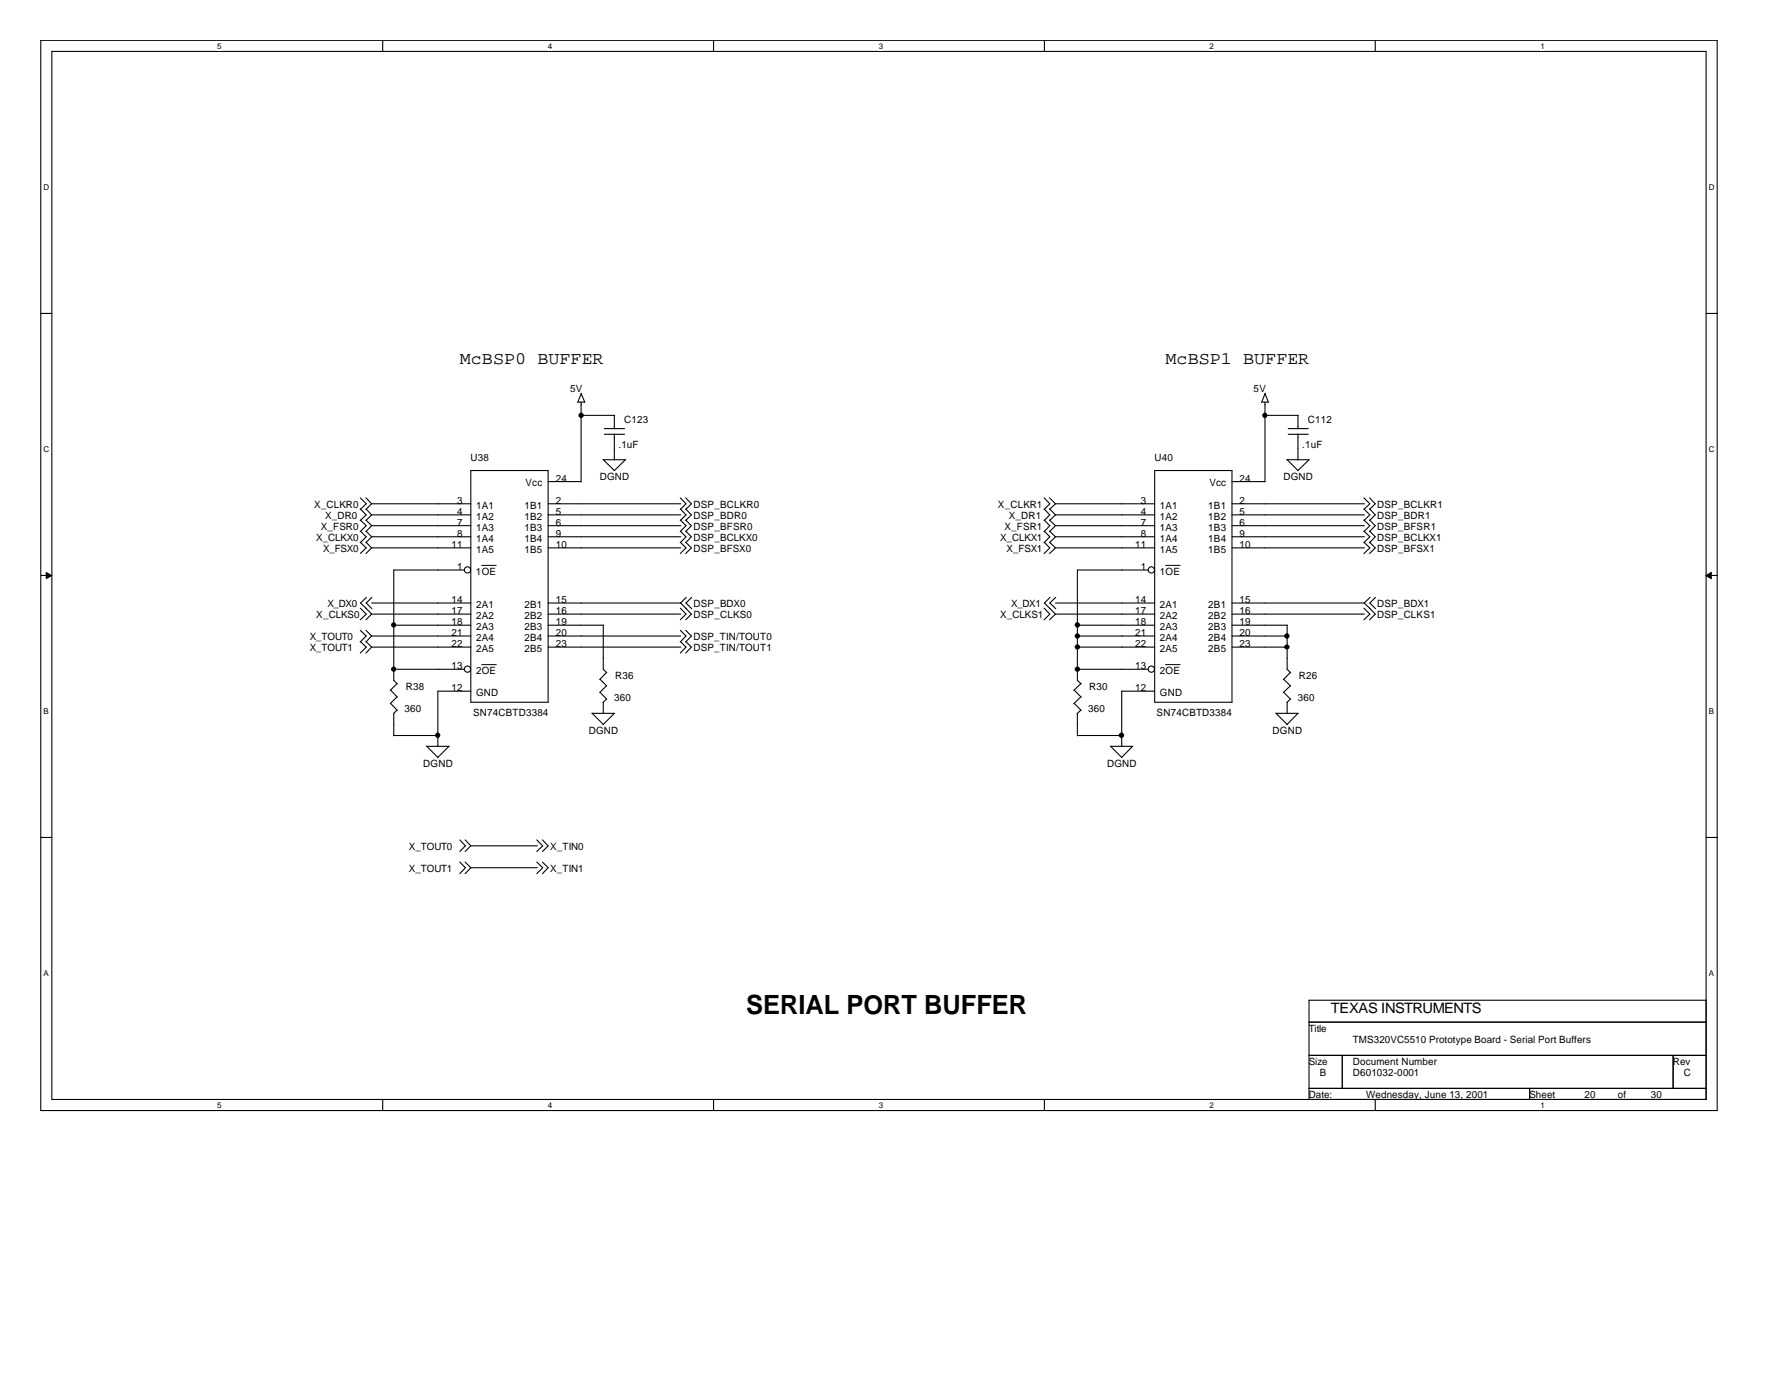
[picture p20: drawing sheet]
<svg xmlns="http://www.w3.org/2000/svg" width="279mm" height="216mm" viewBox="0 0 279 216" stroke-linecap="round" stroke-linejoin="round" font-family="sans-serif">
<defs><g id="words">
<text font-size="4.1" x="116.9" y="158.8">SERIAL PORT BUFFER</text>
<g font-size="2.8">
<text x="72" y="56.9">McBSP0 BUFFER</text>
<text x="182.5" y="56.9">McBSP1 BUFFER</text>
</g>
<text font-size="2.2" x="208.4" y="158.7">TEXAS INSTRUMENTS</text>
<g font-size="1.6">
<text x="89.3" y="61.3">5V</text>
<text x="196.3" y="61.3">5V</text>
<text x="96.9" y="70.1">.1uF</text>
<text x="97.7" y="66.2">C123</text>
<text x="204" y="70.1">.1uF</text>
<text x="204.8" y="66.2">C112</text>
<text x="73.7" y="72.2">U38</text>
<text x="82.3" y="76.2">Vcc</text>
<text x="87" y="75.4">24</text>
<text x="93.9" y="75.1">DGND</text>
<text x="180.8" y="72.2">U40</text>
<text x="189.4" y="76.2">Vcc</text>
<text x="194.1" y="75.4">24</text>
<text x="201" y="75.1">DGND</text>
<text x="49.2" y="79.5">X_CLKR0</text>
<text x="50.2" y="82.9">X_FSR0</text>
<text x="50.9" y="81.2">X_DR0</text>
<text x="71.6" y="78.9">3</text>
<text x="71.6" y="80.6">4</text>
<text x="71.6" y="82.3">7</text>
<text x="74.5" y="79.6">1A1</text>
<text x="74.5" y="81.4">1A2</text>
<text x="74.5" y="83.1">1A3</text>
<text x="82.1" y="79.6">1B1</text>
<text x="82.1" y="81.4">1B2</text>
<text x="82.1" y="83.1">1B3</text>
<text x="87" y="78.9">2</text>
<text x="87" y="80.6">5</text>
<text x="87" y="82.3">6</text>
<text x="108.6" y="79.5">DSP_BCLKR0</text>
<text x="108.6" y="82.9">DSP_BFSR0</text>
<text x="108.6" y="81.2">DSP_BDR0</text>
<text x="156.3" y="79.5">X_CLKR1</text>
<text x="157.3" y="82.9">X_FSR1</text>
<text x="158" y="81.2">X_DR1</text>
<text x="178.7" y="78.9">3</text>
<text x="178.7" y="80.6">4</text>
<text x="178.7" y="82.3">7</text>
<text x="181.7" y="79.6">1A1</text>
<text x="181.7" y="81.4">1A2</text>
<text x="181.7" y="83.1">1A3</text>
<text x="189.2" y="79.6">1B1</text>
<text x="189.2" y="81.4">1B2</text>
<text x="189.2" y="83.1">1B3</text>
<text x="194.1" y="78.9">2</text>
<text x="194.1" y="80.6">5</text>
<text x="194.1" y="82.3">6</text>
<text x="215.7" y="81.2">DSP_BDR1</text>
<text x="215.7" y="82.9">DSP_BFSR1</text>
<text x="215.7" y="79.5">DSP_BCLKR1</text>
<text x="49.5" y="84.7">X_CLKX0</text>
<text x="50.6" y="86.4">X_FSX0</text>
<text x="70.7" y="85.8">11</text>
<text x="71.6" y="89.2">1</text>
<text x="71.6" y="84">8</text>
<text x="74.5" y="84.8">1A4</text>
<text x="74.5" y="86.5">1A5</text>
<text x="82.1" y="84.8">1B4</text>
<text x="82.1" y="86.5">1B5</text>
<text x="87" y="84">9</text>
<text x="87" y="85.8">10</text>
<text x="108.6" y="86.4">DSP_BFSX0</text>
<text x="108.6" y="84.7">DSP_BCLKX0</text>
<text x="156.6" y="84.7">X_CLKX1</text>
<text x="157.6" y="86.4">X_FSX1</text>
<text x="177.8" y="85.8">11</text>
<text x="178.7" y="89.2">1</text>
<text x="178.7" y="84">8</text>
<text x="181.7" y="84.8">1A4</text>
<text x="181.7" y="86.5">1A5</text>
<text x="189.2" y="84.8">1B4</text>
<text x="189.2" y="86.5">1B5</text>
<text x="194.1" y="84">9</text>
<text x="194.1" y="85.8">10</text>
<text x="215.7" y="86.4">DSP_BFSX1</text>
<text x="215.7" y="84.7">DSP_BCLKX1</text>
<text x="51.3" y="95">X_DX0</text>
<text x="70.7" y="94.4">14</text>
<text x="74.5" y="90">1OE</text>
<text x="74.5" y="95.2">2A1</text>
<text x="82.1" y="95.2">2B1</text>
<text x="87" y="94.4">15</text>
<text x="108.6" y="95">DSP_BDX0</text>
<text x="158.4" y="95">X_DX1</text>
<text x="177.8" y="94.4">14</text>
<text x="181.7" y="90">1OE</text>
<text x="181.7" y="95.2">2A1</text>
<text x="189.2" y="95.2">2B1</text>
<text x="194.1" y="94.4">15</text>
<text x="215.7" y="95">DSP_BDX1</text>
<text x="48.5" y="100.2">X_TOUT0</text>
<text x="48.5" y="101.9">X_TOUT1</text>
<text x="49.5" y="96.7">X_CLKS0</text>
<text x="70.7" y="96.1">17</text>
<text x="70.7" y="97.9">18</text>
<text x="70.7" y="99.6">21</text>
<text x="70.7" y="101.3">22</text>
<text x="74.5" y="96.9">2A2</text>
<text x="74.5" y="98.6">2A3</text>
<text x="74.5" y="100.3">2A4</text>
<text x="82.1" y="96.9">2B2</text>
<text x="82.1" y="98.6">2B3</text>
<text x="82.1" y="100.3">2B4</text>
<text x="87" y="96.1">16</text>
<text x="87" y="97.9">19</text>
<text x="87" y="99.6">20</text>
<text x="87" y="101.3">23</text>
<text x="108.6" y="96.7">DSP_CLKS0</text>
<text x="108.6" y="101.9">DSP_TIN/TOUT1</text>
<text x="108.6" y="100.2">DSP_TIN/TOUT0</text>
<text x="156.6" y="96.7">X_CLKS1</text>
<text x="177.8" y="96.1">17</text>
<text x="177.8" y="97.9">18</text>
<text x="177.8" y="99.6">21</text>
<text x="177.8" y="101.3">22</text>
<text x="181.7" y="96.9">2A2</text>
<text x="181.7" y="98.6">2A3</text>
<text x="181.7" y="100.3">2A4</text>
<text x="189.2" y="96.9">2B2</text>
<text x="189.2" y="98.6">2B3</text>
<text x="189.2" y="100.3">2B4</text>
<text x="194.1" y="96.1">16</text>
<text x="194.1" y="97.9">19</text>
<text x="194.1" y="99.6">20</text>
<text x="194.1" y="101.3">23</text>
<text x="215.7" y="96.7">DSP_CLKS1</text>
<text x="63.5" y="108">R38</text>
<text x="70.7" y="104.8">13</text>
<text x="74.5" y="105.5">2OE</text>
<text x="74.5" y="102.1">2A5</text>
<text x="82.1" y="102.1">2B5</text>
<text x="96.4" y="106.3">R36</text>
<text x="170.6" y="108">R30</text>
<text x="177.8" y="104.8">13</text>
<text x="181.7" y="105.5">2OE</text>
<text x="181.7" y="102.1">2A5</text>
<text x="189.2" y="102.1">2B5</text>
<text x="203.4" y="106.3">R26</text>
<text x="63.4" y="111.4">360</text>
<text x="70.7" y="108.2">12</text>
<text x="74.1" y="112.1">SN74CBTD3384</text>
<text x="74.5" y="109">GND</text>
<text x="96.2" y="109.7">360</text>
<text x="170.4" y="111.4">360</text>
<text x="177.8" y="108.2">12</text>
<text x="181.1" y="112.1">SN74CBTD3384</text>
<text x="181.7" y="109">GND</text>
<text x="203.2" y="109.7">360</text>
<text x="92.2" y="114.9">DGND</text>
<text x="199.3" y="114.9">DGND</text>
<text x="66.3" y="120.1">DGND</text>
<text x="173.4" y="120.1">DGND</text>
<text x="64.1" y="133">X_TOUT0</text>
<text x="64.1" y="136.5">X_TOUT1</text>
<text x="86.1" y="133">X_TIN0</text>
<text x="86.1" y="136.5">X_TIN1</text>
<text x="205" y="161.5">Title</text>
<text x="205" y="166.7">Size</text>
<text x="211.9" y="163.2">TMS320VC5510 Prototype Board - Serial Port Buffers</text>
<text x="211.9" y="166.7">Document Number</text>
<text x="262" y="166.7">Rev</text>
<text x="205" y="171.9">Date:</text>
<text x="206.7" y="168.4">B</text>
<text x="211.9" y="168.4">D601032-0001</text>
<text x="214" y="171.9">Wednesday, June 13, 2001</text>
<text x="239.5" y="171.9">Sheet</text>
<text x="248.2" y="171.9">20</text>
<text x="253.4" y="171.9">of</text>
<text x="258.5" y="171.9">30</text>
<text x="263.7" y="168.4">C</text>
</g>
<g font-size="1.3">
<text x="34" y="7.7">5</text>
<text x="85.8" y="7.7">4</text>
<text x="137.6" y="7.7">3</text>
<text x="189.4" y="7.7">2</text>
<text x="241.3" y="7.7">1</text>
<text x="6.8" y="29.7">D</text>
<text x="267.6" y="29.7">D</text>
<text x="6.8" y="70.7">C</text>
<text x="267.6" y="70.7">C</text>
<text x="6.8" y="111.8">B</text>
<text x="267.6" y="111.8">B</text>
<text x="6.8" y="152.8">A</text>
<text x="267.6" y="152.8">A</text>
<text x="34" y="173.5">5</text>
<text x="85.8" y="173.5">4</text>
<text x="137.6" y="173.5">3</text>
<text x="189.4" y="173.5">2</text>
<text x="241.3" y="173.5">1</text>
</g>
</g></defs>
<path d="M6.4 6.3h262.5v167.6h-262.5zM8.1 8.1h259.1v164h-259.1z" fill="none" stroke="#000" stroke-width=".17"/>
<g fill="#fff">
<path d="M34 6.6h.7v1.4h-.7z"/>
<path d="M34 172.4h.7v1.4h-.7z"/>
</g>
<path d="M59.9 6.3v1.8M59.9 172.1v1.8" fill="none" stroke="#000" stroke-width=".17"/>
<g fill="#fff">
<path d="M85.8 6.6h.7v1.4h-.7z"/>
<path d="M85.8 172.4h.7v1.4h-.7z"/>
</g>
<path d="M111.8 6.3v1.8M111.8 172.1v1.8" fill="none" stroke="#000" stroke-width=".17"/>
<g fill="#fff">
<path d="M137.6 6.6h.7v1.4h-.7z"/>
<path d="M137.6 172.4h.7v1.4h-.7z"/>
</g>
<path d="M163.6 6.3v1.8M163.6 172.1v1.8" fill="none" stroke="#000" stroke-width=".17"/>
<g fill="#fff">
<path d="M189.4 6.6h.7v1.4h-.7z"/>
<path d="M189.4 172.4h.7v1.4h-.7z"/>
</g>
<path d="M215.4 6.3v1.8M215.4 172.1v1.8" fill="none" stroke="#000" stroke-width=".17"/>
<g fill="#fff">
<path d="M241.3 6.6h.6v1.4h-.6z"/>
<path d="M241.3 172.4h.6v1.4h-.6z"/>
<path d="M6.8 28.6h.9v1.4h-.9z"/>
<path d="M267.6 28.6h.9v1.4h-.9z"/>
<path d="M6.8 69.6h.9v1.4h-.9z"/>
<path d="M267.6 69.6h.9v1.4h-.9z"/>
</g>
<path d="M6.4 49.1h1.7M267.2 49.1h1.7" fill="none" stroke="#000" stroke-width=".17"/>
<g fill="#fff">
<path d="M6.8 110.6h.8v1.4h-.8z"/>
<path d="M267.6 110.6h.8v1.4h-.8z"/>
</g>
<path d="M6.4 90.1h1.7M267.2 90.1h1.7" fill="none" stroke="#000" stroke-width=".17"/>
<g fill="#000" stroke="#000" stroke-width=".16">
<path d="M7.2 89.6l.9 .5-.9 .5z" fill-rule="evenodd"/>
<path d="M267.2 90.1l.8-.5v1z" fill-rule="evenodd"/>
</g>
<g fill="#fff">
<path d="M6.8 151.6h.8v1.4h-.8z"/>
<path d="M267.6 151.6h.8v1.4h-.8z"/>
</g>
<g fill="none" stroke="#000" stroke-width=".17">
<path d="M56.4 79.7l1 .9-1 .9M56.4 77.9l1 1-1 .9M57.3 79.7l.9 .9M57.3 77.9l.9 1M58.2 78.9l-.9 .9M58.2 78.9h15.5M73.7 73.7h12.1v36.2h-12.1zM85.8 78.9h20.8M85.8 75.4h5.2M90.5 63h1.1M91 63v12.4M91 61.6l.6 1.4"/>
<path d="M91 65h5.3M91.1 61.6l-.6 1.4M94.4 71.9l1.8 1.8M94.5 72h3.5M94.6 68h3.2M94.6 67.1h3.2M96.2 65v2.1M96.2 68v4M98 72l-1.8 1.7M106.5 77.9l.9 1-.9 .9M106.5 79.7l.9 .9-.9 .9M107.4 77.9l.9 1-.9 .9"/>
<path d="M107.4 79.7l.9 .9-.9 .9M163.5 77.9l.9 1-.9 .9M163.5 79.7l.9 .9-.9 .9M164.4 77.9l.9 1M164.4 79.7l.9 .9M165.3 78.9l-.9 .9M165.3 78.9h15.5M180.8 73.7h12.1v36.2h-12.1zM192.9 78.9h20.8M192.9 75.4h5.2M197.6 63h1M198.1 63v12.4"/>
<path d="M198.1 61.6l.6 1.4M198.1 65h5.2M198.2 61.6l-.6 1.4M201.5 71.9l1.8 1.8M201.6 72h3.5M201.8 68h3.1M201.8 67.1h3.1M203.3 65v2.1M203.3 68v4M205 72l-1.8 1.7M213.6 79.7l.9 .9-.9 .9M213.6 77.9l.9 1-.9 .9"/>
<path d="M214.5 79.7l.9 .9-.9 .9M214.5 77.9l.9 1-.9 .9M56.4 83.2l1 .8-1 1M56.4 84.9l1 .9-1 .9M56.4 81.4l1 .9-1 .9M56.4 95.2l1 .9-1 .9M56.4 98.7l1 .9-1 .9M57.3 83.2l.9 .8M57.3 84.9l.9 .9M57.3 81.4l.9 .9M57.3 95.2l.9 .9M57.3 98.7l.9 .9-.9 .9"/>
<path d="M57.4 93.5l-.9 .9 .9 .9M58.2 99.6h15.5M58.2 80.6l-.9 .9M58.2 84l-.9 1M58.2 85.8l-.9 .9M58.2 82.3l-.9 .9M58.2 96.1l-.9 .9M58.2 80.6h15.5M58.2 82.3h15.5M58.2 84h15.5M58.2 85.8h15.5M58.2 94.4h15.5"/>
<path d="M58.2 96.1h15.5M58.2 93.5l-.8 .9 .8 .9M61.7 97.9h12M72.7 89.2h-11v17.3l.5 .6M85.8 80.6h20.8M85.8 82.3h20.8M85.8 84h20.8M85.8 85.8h20.8M85.8 94.4h20.8M85.8 96.1h20.8M85.8 97.9h8.7M85.8 99.6h20.8"/>
<path d="M94.5 97.9v6.9l.5 .5M106.5 84.9l.9 .9-.9 .9M106.5 83.2l.9 .8-.9 1M106.5 81.4l.9 .9-.9 .9M106.5 95.2l.9 .9-.9 .9M106.5 98.7l.9 .9-.9 .9M107.4 84.9l.9 .9-.9 .9M107.4 83.2l.9 .8-.9 1M107.4 81.4l.9 .9-.9 .9M107.4 95.2l.9 .9-.9 .9M107.4 98.7l.9 .9-.9 .9M107.5 93.5l-.9 .9 .9 .9"/>
<path d="M108.3 93.5l-.9 .9 .9 .9M163.5 83.2l.9 .8-.9 1M163.5 95.2l.9 .9-.9 .9M163.5 81.4l.9 .9-.9 .9M163.5 84.9l.9 .9-.9 .9M164.4 83.2l.9 .8M164.4 81.4l.9 .9M164.4 84.9l.9 .9M164.5 93.5l-.9 .9 1.7 1.7M165.3 84l-.9 1M165.3 96.1l-.9 .9M165.3 82.3l-.9 .9"/>
<path d="M165.3 85.8l-.9 .9M165.3 80.6l-.9 .9M165.3 80.6h15.5M165.3 82.3h15.5M165.3 84h15.5M165.3 85.8h15.5M165.3 94.4h15.5M165.3 96.1h15.5M165.3 93.5l-.9 .9 .9 .9M168.7 97.9h12.1M168.7 99.6h12.1M179.8 89.2h-11.1v17.3l.6 .6"/>
<path d="M192.9 80.6h20.8M192.9 82.3h20.8M192.9 84h20.8M192.9 85.8h20.8M192.9 94.4h20.8M192.9 96.1h20.8M192.9 97.9h8.7M192.9 99.6h8.7M201.6 97.9v6.9l.5 .5M213.6 95.2l.9 .9-.9 .9M213.6 84.9l.9 .9-.9 .9M213.6 81.4l.9 .9-.9 .9"/>
<path d="M213.6 83.2l.9 .8-.9 1M214.5 95.2l.9 .9-.9 .9M214.5 84.9l.9 .9-.9 .9M214.5 81.4l.9 .9-.9 .9M214.5 83.2l.9 .8-.9 1M214.6 93.5l-1 .9 1 .9M215.4 93.5l-.9 .9 .9 .9M56.4 100.4l1 .9-1 .9M57.3 100.4l.9 .9M58.2 101.3l-.9 .9M58.2 101.3h15.5M61.2 108l1 1.1"/>
<path d="M61.2 110.1l1 1.1M61.7 104.8h11M61.7 111.7v3.5M61.7 115.2h6.9M62.2 107l-1.1 1.1M62.2 109.1l-1.1 1.1M62.2 111.2l-.6 .5M66.8 116.8l1.8 1.8M66.8 116.8h3.6M70.3 116.8l-1.8 1.8M73.7 108.2h-5.1v8.7M85.8 101.3h20.8"/>
<path d="M92.7 111.6l1.8 1.8M92.7 111.7h3.6M94 106.3l1 1.1M94 108.4l1 1.1M94.5 109.9v1.8M95 109.4l-.6 .6M95 105.3l-1.1 1.1M95 107.4l-1.1 1M96.2 111.7l-1.8 1.8M106.5 100.4l.9 .9-.9 .9M107.4 100.4l.9 .9-.9 .9M168.2 108l1.1 1.1"/>
<path d="M168.2 110.1l1.1 1.1M168.7 104.8h11.1M168.7 101.3h12.1M168.7 111.7v3.5M168.7 115.2h7M169.3 107l-1.1 1.1M169.3 109.1l-1.1 1.1M169.3 111.2l-.6 .5M173.9 116.8l1.8 1.8M173.9 116.8h3.5M177.4 116.8l-1.8 1.8M180.8 108.2h-5.1v8.7"/>
<path d="M192.9 101.3h8.7M199.8 111.6l1.8 1.8M199.8 111.7h3.5M201 106.3l1.1 1.1M201 108.4l1.1 1.1M201.6 109.9v1.8M202.1 109.4l-.6 .6M202.1 105.3l-1.1 1.1M202.1 107.4l-1.1 1M203.3 111.7l-1.8 1.8M6.4 131.1h1.7M72 135l.9 .9-.9 .9"/>
<path d="M72 131.5l.9 .9-.9 .9M72.8 131.5l.9 .9M72.8 135l.9 .9M73.7 135.9l-.9 .9M73.7 132.4l-.9 .9M73.7 132.4h10.5M73.7 135.9h10.5M84.1 131.5l.9 .9-.9 .9M84.1 135l.9 .9-.9 .9M85 131.5l.8 .9-.8 .9M85 135l.8 .9-.8 .9M267.2 131.1h1.7"/>
<path d="M205 156.6h62.2v15.5h-62.2zM205 160h62.2M205 165.2h62.2M205 170.4h62.2M210.2 165.2v5.2M239.6 170.4v1.7M262 165.2v5.2"/>
<circle cx="73.2" cy="89.2" r=".49"/>
<circle cx="180.3" cy="89.2" r=".49"/>
<circle cx="73.2" cy="104.8" r=".49"/>
<circle cx="180.3" cy="104.8" r=".49"/>
</g>
<path d="M75.4 88.5h2.3M182.5 88.5h2.3M75.4 104.1h2.3M182.5 104.1h2.3" fill="none" stroke="#000" stroke-width=".16"/>
<g fill="#000" stroke="#000" stroke-width=".17">
<circle cx="91" cy="65" r=".33"/>
<circle cx="198.1" cy="65" r=".33"/>
<circle cx="61.6" cy="97.8" r=".33"/>
<circle cx="168.7" cy="99.6" r=".33"/>
<circle cx="168.7" cy="97.8" r=".33"/>
<circle cx="201.5" cy="99.6" r=".33"/>
<circle cx="61.6" cy="104.8" r=".32"/>
<circle cx="68.5" cy="115.1" r=".33"/>
<circle cx="168.7" cy="104.8" r=".33"/>
<circle cx="168.7" cy="101.3" r=".33"/>
<circle cx="175.6" cy="115.1" r=".33"/>
<circle cx="201.6" cy="101.3" r=".33"/>
</g>
<use href="#words"/>
</svg>
